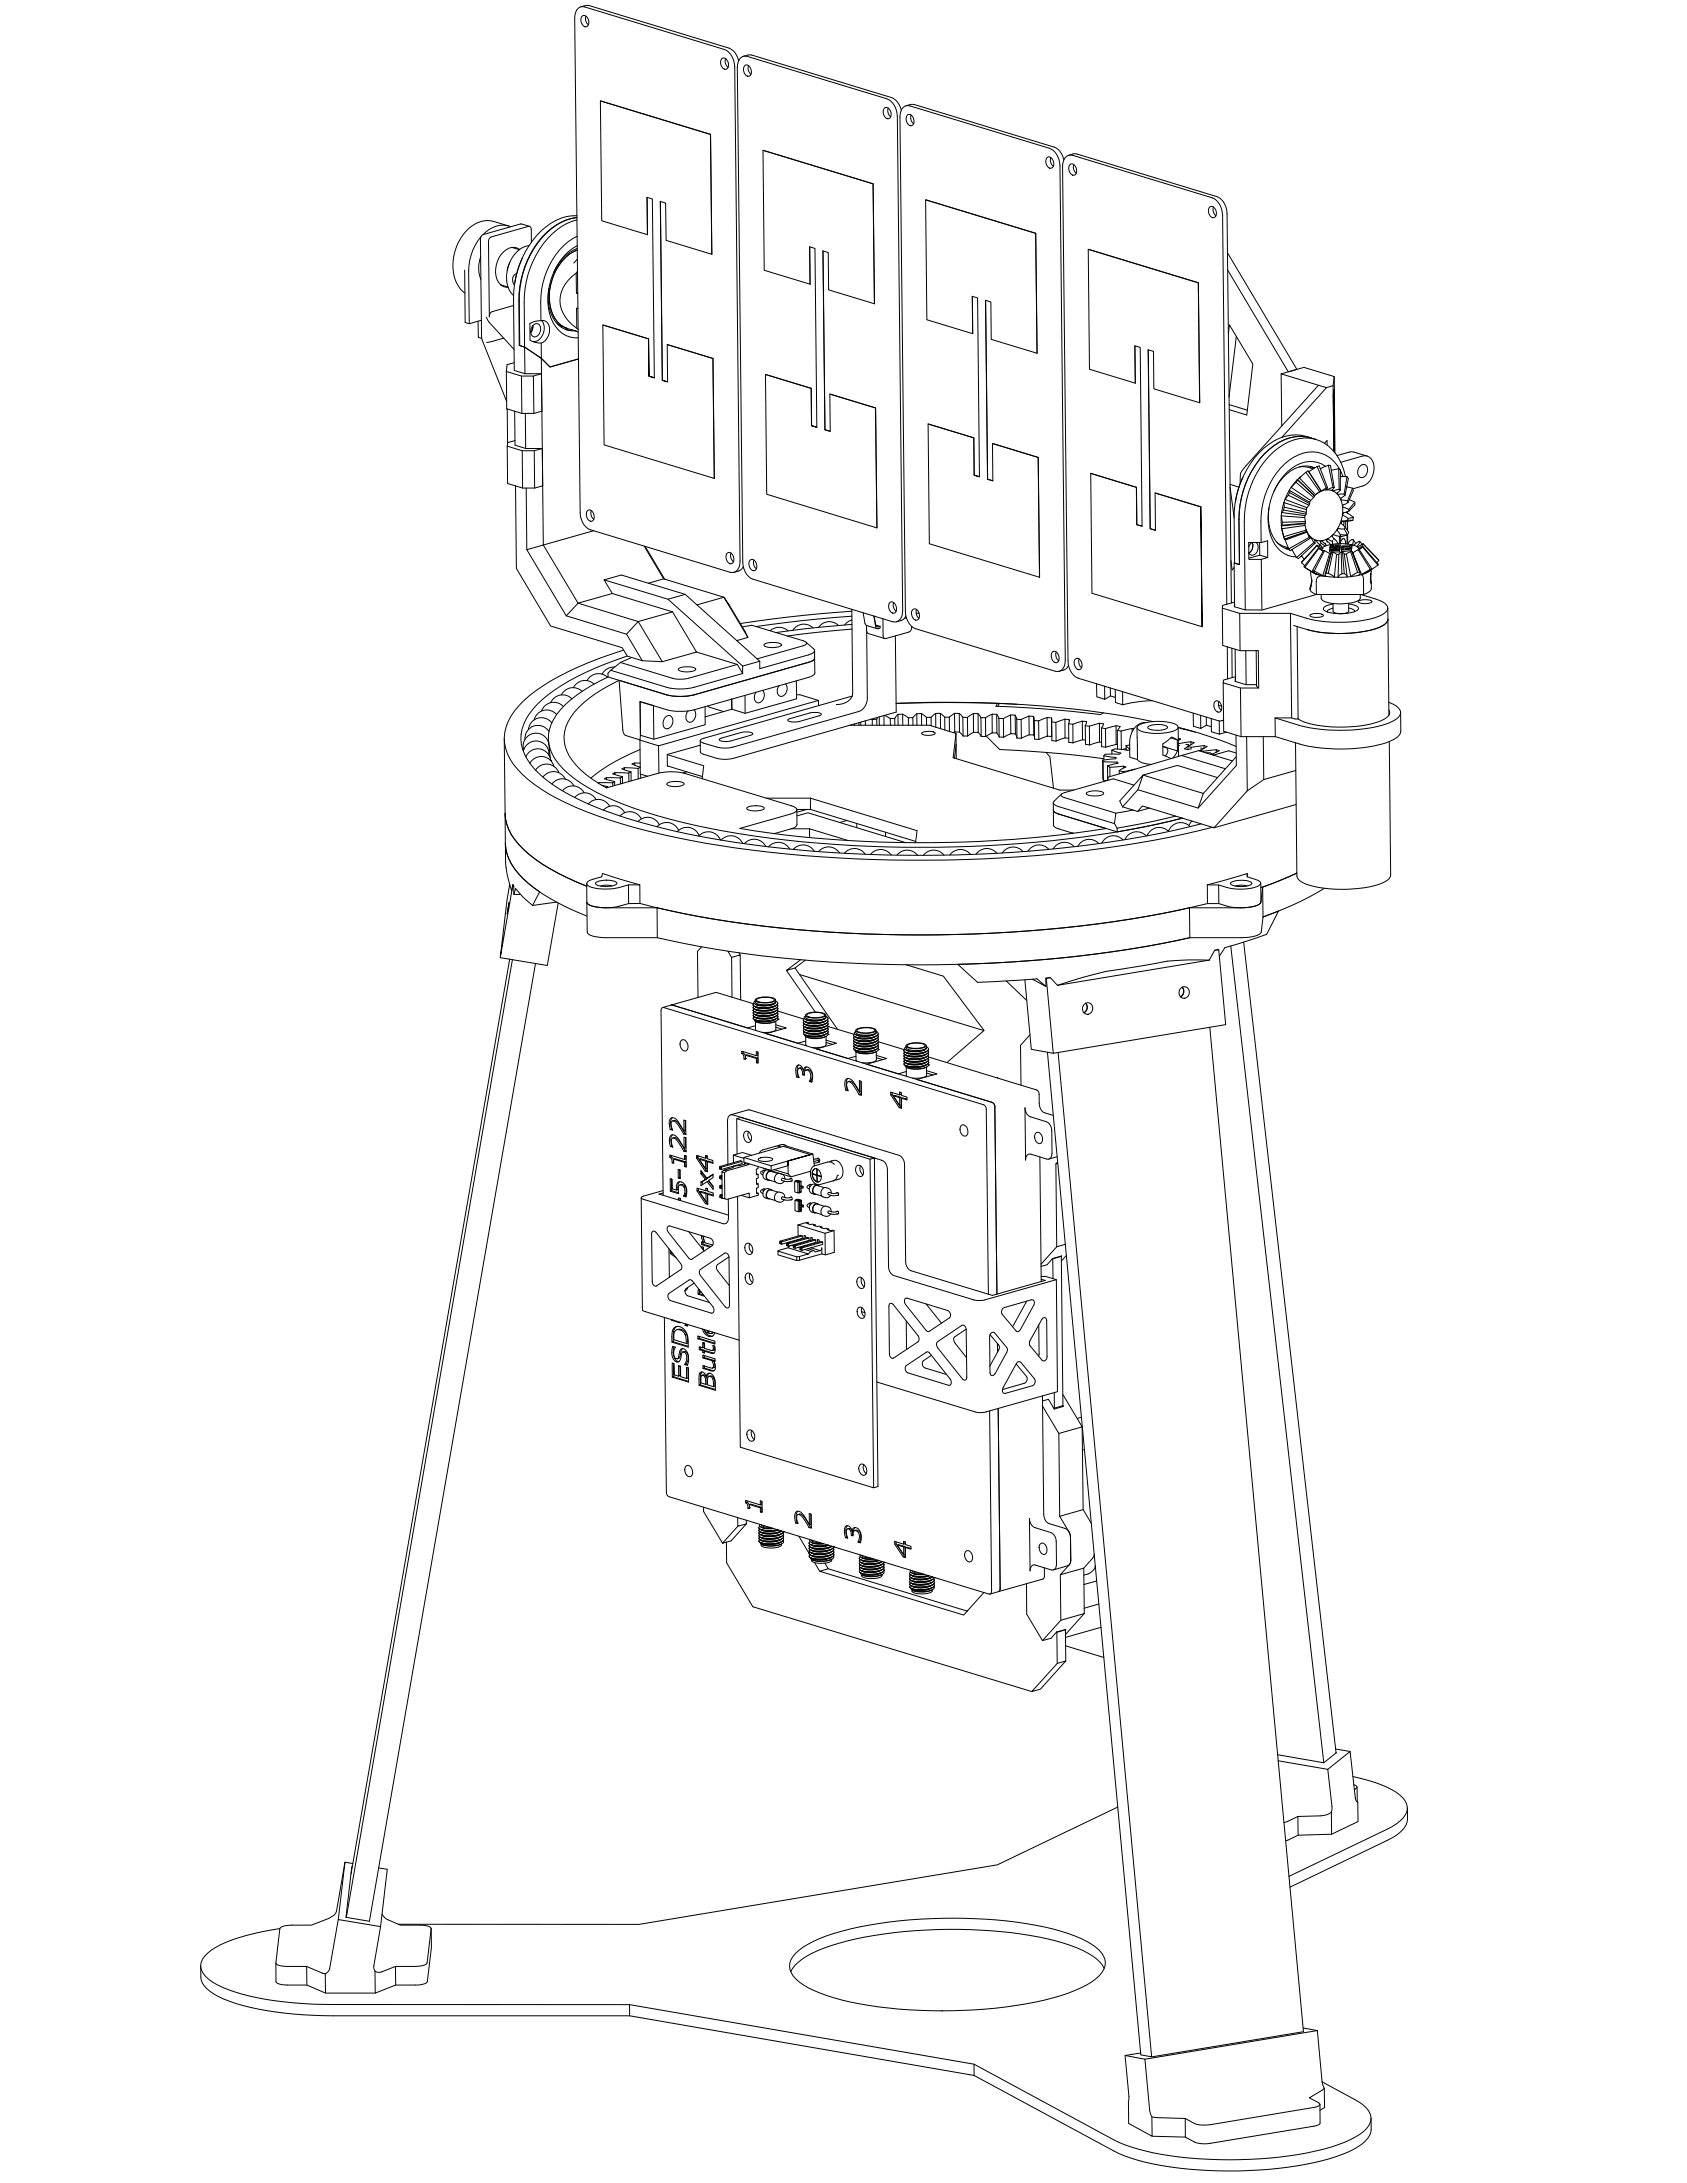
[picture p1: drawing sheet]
<svg xmlns="http://www.w3.org/2000/svg" width="864mm" height="1118mm" viewBox="0 0 864 1118" stroke-linecap="round" stroke-linejoin="round" font-family="sans-serif">
<!-- layer: Visible (ANSI) -->
<g fill="none" stroke="#000" stroke-width=".51">
<path d="M296 4h3l72 21 3 3 2 3v3l3 253a5 5 0 0 1-5 6l-72-22-3-2-2-3v-4l-3-253 1-3zM297 3h5l71 22 3 2 2 4M298 8a2.8 2.8 0 0 1 3 2 2.8 2.8 0 0 1-2 4l-1-1-1-2zM300 8v2l1 3M370 30a3 3 0 0 1 3 2 3 3 0 0 1-1 3 3 3 0 0 1-2-5zM371 30v2l2 2M379 29h4l71 22 3 2 2 3v3l3 254a5 5 0 0 1-5 5l-71-21-4-3-1-3-1-3-3-253 1-3zM381 29l4-1 71 22 3 2 2 4M381 34a3 3 0 0 1 3 2 3 3 0 0 1-1 3 3 3 0 0 1-2-5zM383 34v1l1 3M307 52l57 17v61M453 55a3 3 0 0 1 3 2 3 3 0 0 1-1 4 3 3 0 0 1-2-6z"/>
<path d="M455 55l-1 2 2 3M463 55l3-1 71 22 3 1 2 4 1 4 2 253a5 5 0 0 1-5 6l-71-22-3-2-2-4-1-3-2-253v-3zM464 54h4l72 21 3 3 2 4M465 59a3 3 0 0 1 3 2 3 3 0 0 1-1 3 3 3 0 0 1-2-5zM466 59v2l2 2M391 77l56 17 1 62M547 80l4-1 72 22 3 2 2 3v3l2 200M536 81a3 3 0 0 1 3 1 3 3 0 0 1 0 4 3 3 0 0 1-3-2 3 3 0 0 1 0-3zM538 81v2l1 2M548 84a3 3 0 0 1 3 2 3 3 0 0 1-1 4 3 3 0 0 1-2-6zM550 84l-1 2 2 3M260 116l-7-3a16 16 0 0 0-19 12 21 21 0 0 0 4 25"/>
<path d="M261 116a13 13 0 0 0-14 4M271 116l-5-1-19 5-1 1v1l1 51 12 33M295 110a29 29 0 0 0-24 16 50 50 0 0 0-8 27v37l6 1h8M295 113a39 39 0 0 0-26 31l-1 7 1 27 8 5v-7M331 101l3 1 1 91M331 101v19M338 103l3 1v19l23 7M338 103l1 92 3 1-3-1zM474 102l56 17 1 62-24-7v-19l-2-1M619 106a2.8 2.8 0 0 1 4 2 2.8 2.8 0 0 1-2 3l-2-1v-2zM621 106v2l1 2M238 138v27l2 1 6-2"/>
<path d="M246 131l-1 6 1 6M246 121l-4 7-2 8v30M261 134l-1 5M262 127l4 1M266 128a7 7 0 0 0-11 4 11 11 0 0 0 2 15h3M267 132l-2 6-1 7M271 126a17 17 0 0 0-11 21l3 4M272 124v-7l-1-1-19 5-2 2 1 39v-2h1l11-4M295 140a16 16 0 0 0 0 28M295 121a38 38 0 0 0-18 34v9M295 126a32 32 0 0 0-12 39 14 14 0 0 0 13 8M295 127l-5 4-4 4-3 4"/>
<path d="M296 128a26 26 0 0 0-12 35 12 12 0 0 0 7 5M296 133l-2 2M296 139l-1 1v10h1M331 120l-23-7-1-61 57 17v61M415 126v19l-1-19 3 1 1 92M421 128l1 92M557 128l56 17 1 61M628 129l36 60-4 1-32-52M256 146l4 1M256 146h.1M264 140a4 4 0 0 0-1 6M281 148a19 19 0 0 0 8 20l5 1"/>
<path d="M295 150h1M296 158h-1v10l1 1M415 145l-24-7v-61l56 17 1 62M448 156l-24-8v-19l-3-1 1 92 3 1M498 152l2 1 1 91M498 152v19M505 154l1 91 2 1M505 154l1 91 2 1v-19l23 7 1 62M245 164v9h2M249 162l1 3 13 14M258 173l-9 2M271 166a8 8 0 0 1 10 0 7 7 0 0 1-4 10l-6-2z"/>
<path d="M273 167l-1 3M273 167a2.3 2.3 0 0 1 3-1 2.3 2.3 0 0 1 1 3l-1 1a2.5 2.5 0 0 1-3 2 2.5 2.5 0 0 1-1-3zM277 164a7 7 0 0 1-4 11M285 166l3 1M289 168h2M290 169h3M290 168v1M291 168l4 2M294 169l2 1M309 166l23 7v20v-20l-23-7v62l57 17M342 176l23 8 1 61-1-61-23-8v20M498 171l-24-7v-62l56 17 1 62"/>
<path d="M581 177v19M588 179l1 92M629 171v-5l12 20-3 26-9-2M633 172l-4 31M259 190l8 3v19M263 186l-3 1-1 22 8 3h6l4-1v-20l-4 2M267 193h6v19M269 191v-13l-3-1v-23a46 46 0 0 1 21-40l8-3a35 35 0 0 0-26 25l-2 7-1 7v27l3 1 8 5 5 5 14-4-14 4-5-5 1 96-8 2-1-31M332 193h3zM392 192l23 7v19l3 1-3-1v-19l-23-7v61l57 17M581 196l-23-7-1-61 56 17 1 61M581 196v-19l3 1 1 91h-3v-20l-24-7"/>
<path d="M656 191v27M675 197l-19-6 12-3 15 5-1 4-3 1M682 197l1 34M683 200v31zM683 200v28M683 193v39M260 209v18M263 211l1 17 5 2h9l-5 1h-6l-7-3v-1l4-1M269 212v18M425 202l23 7 1 61-1-61-23-7v19l-3-1M475 217l24 7v19M614 206l-23-7-1-19-2-1 1 92h3"/>
<path d="M629 207l9 3M260 228v20l8 2h6l4-1v-19M267 231l1 19M273 231l1 19M498 224l1 19 2 1-2-1M499 224l-24-7 1 61 56 18M508 227l23 7 1 62M656 224l23-26-4-1-37 41a8 8 0 0 0-3 10M665 239h3l4 1M671 240v-1l2 1M671 224a25 25 0 0 0-26 11 50 50 0 0 0-11 31M673 240a15 15 0 0 0-18 7l-3 5"/>
<path d="M674 225a24 24 0 0 0-29 7 49 49 0 0 0-13 33v23l2 1v-23M674 239l-4 2M674 239h1l5 11M674 239l5 11M678 227l1-1v2M679 239a16 16 0 0 0-22 4 32 32 0 0 0-5 36 13 13 0 0 0 12 6M680 238l-4 2M680 238l2 11M680 238h1l2 12M684 233a15 15 0 0 1 16 0M685 240l-4 1M685 240l1 1v10"/>
<path d="M685 240l1 11M686 237l11-4a5 5 0 0 1 6 7v4l-2 2a12 12 0 0 1-8 4M696 239a2.3 2.3 0 0 1 3-1 2.3 2.3 0 0 1 1 3 2.6 2.6 0 0 1-2 3 2.6 2.6 0 0 1-3-1v-3zM264 249v42l18 29 37 12 2 4 8 2M591 252l24 7v62v-61M615 259l-24-7 1 20-3-1M630 249l2 16M630 248l4 1M636 244l-2 7-2 6M650 260a19 19 0 0 0 8 21h2M657 260v-3l-1 5 1-1M657 260l12 2"/>
<path d="M657 260v1M658 256l11 4v1l-12-4zM660 254l10 5M660 251l1-2 10 7M660 251l10 6 1-1M660 251l-2 5 2-2M660 251v1M660 252l10 6M660 252v2M663 247l9 8M664 246l1-1 8 8v1M664 246l-3 3 2-2"/>
<path d="M664 246h.1M664 246l9 8M664 246l-1 1M669 242l-4 3 1-1M669 242l7 10M669 242l1-1 6 10M670 242l6 9v1M670 259l-1 1M670 257v1M670 258v1M672 255l-1 1M673 254l-1 1"/>
<path d="M676 252l-3 1M676 252l-2 1M676 251v1M679 250l-3 1h3M679 250v1M680 250l-1 1M680 250h-1M682 251h.1M682 249l-3 2h3M682 249l1 1M683 250l-1 1M685 252v1h-1"/>
<path d="M686 251h-4l2 2M686 251h.1M686 240a17 17 0 0 0-26-4 40 40 0 0 0-15 31l1 11h-7v8h7v26M686 251l-2 2M686 241l2 3M686 244h4M686 255v1v-1M688 259l-1 1v-1M688 253h-3l1 2M688 253l1 1M689 254l-3 1M689 244a22 22 0 0 0-21-20 33 33 0 0 0-26 21l-4 11-1 7v49"/>
<path d="M689 249l3 1M689 249h.1M690 244l-2 9M690 244v1l-1 9M690 256h-4l1 3M690 256v1M690 257l-3 2M691 256l3 1M692 250l-2 6M692 250l1 1-3 6M694 257l-4 4M694 257v2l-4 3"/>
<path d="M301 261a3 3 0 0 1 3 2 3 3 0 0 1-1 4 4 4 0 0 1-2-6zM303 261v3l1 2M304 272l-26 7 18 30-6 6M330 280l10 16 31 10-14 4M330 280l10 16M585 269h-3v-20l-24-7 1 62 56 17M634 266v23l-2-1v23M641 278l-2 2M641 278v3l-2 2M643 278a4 4 0 0 1 1 4 4 4 0 0 1-4 2l-1-1M645 278v6M646 278l3-1v8"/>
<path d="M653 277l3 2 3 1M656 262l12 2v1l-12-1zM656 267v-3v5M656 269h.1M656 267v2M657 261l12 2M657 275l-1-4 1 5M658 276l2 5M668 265v2M668 268v1l-12 2v-2M668 268l-12 1M668 269l1 2"/>
<path d="M668 268h.1M668 267h-12M668 267v1M669 263l-1 1M669 271v1M669 271l-12 4M669 261v1M669 272l-11 4M669 272h.1M669 262v1M669 272l-11 4-1-1M670 275l-10 6"/>
<path d="M670 275l1 1M670 274l1 1M670 274l-1-2 1 3M670 274l1 2M671 276l-11 6v-1M673 278l-9 7M673 278h.1M673 276l1 1h-1M673 276l-2-1 2 3M673 276v2M673 278l-8 8-1-1M674 279l3 2"/>
<path d="M674 279l-8 9M674 279h.1M676 279l1 1M676 279h.1M676 279l-1 1M676 277h1h-1M676 277h-2l2 2M676 277v1M676 278l2 2M678 280h-1M678 278l1 1M679 276h1l-1 1"/>
<path d="M679 276l-2 1 2 2M679 276l1 2M679 279l-1 1M679 277l2 2M681 280h.1M681 279h2l-2 1zM681 279h5v2h-1M681 279h-2M682 274v1M682 274l-2 2 2 1M682 274l1 2M682 277v2"/>
<path d="M682 279h-1M683 276l2 2M684 279h1v1h-1M684 271h1v1M684 271l-2 3 4 1M684 271l2 3M685 278l-3 1M686 275v3M686 278h3M686 278l1-2h1l1 2M686 278h-1M686 279a2.1 2.1 0 0 1-3 1"/>
<path d="M686 268l1-1v1M686 268l-1 3h3M686 268l3 2M686 274v3M686 274v1M687 280l5-1v2v-1h-1v1M688 263l-1 1v-1M688 267v2M688 271l2 3M689 267v3M689 270l1 2v2M689 270l-1 1"/>
<path d="M689 277v1M689 278l1 1M689 262l4 3M689 262v1M690 274v5M690 274l-4 1M690 267v5v-5M690 262v1M690 274h-4M690 279h2M690 274v4M690 266h3"/>
<path d="M690 265l-3-1v3l3-1M690 265v1M690 261l-3-1v3M690 262l-3 1M690 261v1M692 279v1M692 279h1M693 266l-6 1M693 276l-2 1-1 2M693 276l-1 3M693 276l1 2M693 265h-3"/>
<path d="M693 265v1M693 279l2 1M695 280h.1M696 277l-3 2M696 277l-1 3M696 277l1 2M698 280l-3 1M698 280h.1M698 280l8 9h-1M698 278l-3 2M698 278l8 9M698 278v1"/>
<path d="M698 279l8 8-1 1M698 279l-2 2M270 281l20 34 31 10 8 13M309 297l33 10 38 34M340 296l-8 3M372 283a3 3 0 0 1 4 2 3 3 0 0 1-1 3 3 3 0 0 1-3-1 3 3 0 0 1 0-4zM374 283v2l1 3M380 290a5 5 0 0 1-4 3M384 287a3 3 0 0 1 3 1 3 3 0 0 1 0 4 3 3 0 0 1-3-2 3 3 0 0 1 0-3zM386 287v3l1 1M630 287l1 5 1-1M639 286l6-2 4 1-3 1"/>
<path d="M658 281h2M659 280v1M661 282h.1M661 281l3 4M666 288l2 2M666 285l2 1M666 285h.1M668 290l5 3M668 291l6 3M671 292a14 14 0 0 1 0 10l1-5M672 293l6 2M672 292l2 2"/>
<path d="M672 292h1M673 292l4 3M674 294l3 1M674 294h.1M675 281l2 1M675 281l-7 9M675 281h.1M677 281v1M677 281h.1M677 280v1M678 282l3 1M678 282l-5 10"/>
<path d="M678 282l-6 10M678 295h-2l-2 1v8h24M678 295h1M679 295h.1M679 295h4M679 293l-1 1 1 1M679 293h1M680 293l3 2M681 283v1M681 283l-4 12M681 281l5-1v1M681 280h2"/>
<path d="M682 283l-3 10M682 283l-4 11M682 283h.1M682 281h2h-3h3h-3v2h5v-1h-5M682 283l2 1M682 283l-2 10M683 295l2 1M684 284h1M684 284l-1 11M685 284v12M686 282h.1M686 281h-3l3 1v1"/>
<path d="M687 283l-2 1M687 283v11M687 283h.1M687 281h5v1M687 294l-2 2M687 283l1 1 2 11M687 283l1 11M688 294h1l1 1M688 294h-1M689 281h.1M689 281h2h-2M689 284l2 11 4-2"/>
<path d="M689 281h2M689 284h-1M690 295l-5 1M691 280h-4M691 282l-2 2M691 282l4 11M692 281v1h-5v-1h1h-1M692 281l-5 1M692 282l4 11M692 282h.1M692 282h-1M693 283h-1"/>
<path d="M693 283l4 11M695 280l1 1M695 293h1v2M695 281l-2 2M695 281h1l6 10M695 281l6 10M695 281h.1M696 281h-1M696 281h.1M696 295h-6M697 294l-1 1M697 294l1 3v7"/>
<path d="M697 294h.1M698 280l-2 1M698 280l7 9M700 293l-3 1M701 292v1M701 293h-1M701 292l-4 2M701 291l-4 3M702 292v7v-5M702 298v4l-4 2M702 291l-2 2M702 291h-1"/>
<path d="M705 289l-4 4M313 304l-17 5 31 9-6 7M313 304l31 9-17 5 12 21-10-1M313 304l-4-7 9-3 33 10M342 307l9-3 38 35M344 313l13 21-18 5M371 306l12 20zM436 313l-33 3-24 3M436 315l-25 3-24 3M436 312v43a7 7 0 0 1-8 6M436 320l-39 4M436 317l-4 3"/>
<path d="M442 314l1 5 1 1M447 315l1 6 1 1h2v-1h-2l-1-1-1-5M448 320l3 1M452 317v8l1 2 12-3 1-1 1-2M456 308a3 3 0 0 1 3 2 3 3 0 0 1-1 4 4 4 0 0 1-2-6zM457 308v2l2 3M464 315a5 5 0 0 1-5 3M464 316h-1M467 312a3 3 0 0 1 4 2 3 3 0 0 1-1 3 3 3 0 0 1-3-1 3 3 0 0 1 0-4zM469 314h1M469 312v3l1 2M626 311l9 3v19"/>
<path d="M628 309l-2-199-1-3-2-4-2-2-72-21a5 5 0 0 0-5 5l3 253v4l3 4 2 1 72 22h2M632 308l-6 2v20l9 3h9v19l-1-1v-18M635 314h26M671 301v2l3 1-28 8h-9l-5-1v-2M671 315a7 7 0 0 1 6 0 6 6 0 0 1-6 0zM676 304v2a11 11 0 0 0 10 3l9-1 1-1v-3M679 313h.1M682 311l-2 1v1M690 309v4a7 7 0 0 1-8 0v-4M690 309l4 1 1 2a18 18 0 0 1-18 0l1-2 4-1M690 311l2 1 1 1M695 308a7 7 0 0 1 7 0 6 6 0 0 1-7 0z"/>
<path d="M697 304l11 4a3 3 0 0 1 2 3 3 3 0 0 1-3 4 64 64 0 0 1-38 2l-8-3v54M710 311l1 55M711 317l-1 1a19 19 0 0 1-13 6 71 71 0 0 1-35-4M319 333a140 140 0 0 0-51 26 25 25 0 0 0-9 24 40 40 0 0 0 18 21 212 212 0 0 0 69 25 679 679 0 0 0 268-4l7-1M321 336a121 121 0 0 0-46 25 22 22 0 0 0-5 28 58 58 0 0 0 24 19 300 300 0 0 0 90 24 662 662 0 0 0 224-8l7-2M323 337l-5 2M357 334l20 6M380 321l5-1 26 8 2 1-2 2-23 6M383 326l-6 2M391 330a9 9 0 0 1 9 0 8 8 0 0 1-9 0zM394 323a7 7 0 0 1 9 0M413 329l4 4-1 1-27 8v-3l-9 2v4"/>
<path d="M416 321a7 7 0 0 0-10 2M417 337l-1 1-2 1-59 17a31 31 0 0 1-14 0M417 337v8l-2 1-60 17a31 31 0 0 1-14 0l-13-4v17M417 333v4M429 320a7 7 0 0 0-10 1M436 322l-33 4M444 320v4l9 3M444 320l5 2M444 323v36l-1 2-2 3-67 19h-6l-8-3-2-1 1-1 77-22M458 326l1 39-85 23h-6l-9-2v-1l-1-6M539 334a3 3 0 0 1 3 2 3 3 0 0 1-1 3 4 4 0 0 1-2-5zM541 334v3l1 1"/>
<path d="M551 337a2.9 2.9 0 0 1 3 2 2.9 2.9 0 0 1-2 4l-1-1-1-2zM552 337l1 3 1 2M628 331v17M631 332v15M632 332v17M638 333v18M664 321l1 47M293 358a7 7 0 0 0-11 2M298 354a7 7 0 0 0-11 2M304 350a7 7 0 0 0-10 2M311 347a7 7 0 0 0-10 1M311 347a63 63 0 0 0-28 21 20 20 0 0 0 5 26 106 106 0 0 0 43 22 487 487 0 0 0 140 18 556 556 0 0 0 134-15l-33 7"/>
<path d="M313 343l5-4 26 8 5 1 4-1 24-7 3 5-25 7a29 29 0 0 1-14 0zM313 343l-2 2v2l30 9M315 342a7 7 0 0 0-7 3M317 348a57 57 0 0 0-26 22 19 19 0 0 0 4 22l5 5 10 6 27-7a28 28 0 0 1 14 0l54 17 3 1v1l-2 1-27 8a606 606 0 0 0 187 0M341 356l-24-8 2 28 1 1 17 5M347 342a9 9 0 0 1 9 1 8 8 0 0 1-9 0zM375 358v5M381 356v9M390 353a4 4 0 0 1 1 4 4 4 0 0 1-3 3 4 4 0 0 1-1-6M402 350a4 4 0 0 1 1 4 4 4 0 0 1-4 2 4 4 0 0 1 0-5M408 349v9l-27 7-6-2-14 4M408 356h1l10 3"/>
<path d="M547 341a5 5 0 0 1-5 3M561 350v7l5 1-1-7M568 352v4l3 1M568 356l-2 2M571 353v7l4 1M575 354v7M590 359h-8l-7 2M622 359a3 3 0 0 1 3 2 3 3 0 0 1-1 4 4 4 0 0 1-2-6zM624 359v3l1 2M626 350v24l9 3h18M632 347v2l6 2h5M632 346l-6 2v2l9 2h9"/>
<path d="M635 352v25M711 360l3 1a4 4 0 0 1 3 4 4 4 0 0 1-3 4 79 79 0 0 1-49 2l-12-3v9M258 378l1 38M281 380l1 8M281 375a7 7 0 0 0-8-3 7 7 0 0 0-4 7M282 370a7 7 0 0 0-7-2 7 7 0 0 0-4 5M285 366a7 7 0 0 0-7-2 7 7 0 0 0-5 5M288 362a7 7 0 0 0-11 2M328 376v20l3 1M328 376v-17l7 2v17M341 367a2.3 2.3 0 0 1 3 0 2.3 2.3 0 0 1 0 3v1a2.6 2.6 0 0 1-3 2 2.6 2.6 0 0 1-1-4zM355 363a4 4 0 0 1 1 4 4 4 0 0 1-4 3 4 4 0 0 1 0-6"/>
<path d="M361 362v9l-26 7-7-2M362 361l8 3M368 378l12-3a5 5 0 0 1 5 1l-11 3a5 5 0 0 1-6-1zM403 368l12-3a5 5 0 0 1 5 1l-11 3a5 5 0 0 1-6-1zM419 361v-2l-82 23M435 371h41l13 4v6M437 371h.1M440 370v1M441 370v1M443 369v2M446 368l1 3M449 368h-2"/>
<path d="M449 367v4M450 367v4M453 366v5M453 366l3 2M456 368v3M458 368v3M458 368h-2M459 360a552 552 0 0 1 131 9M460 366l-2 2M460 371v-5h2v5M462 366l3 1M465 367v4"/>
<path d="M467 367v4M467 367h-2M469 365l-2 2M469 371v-6h3v6M472 365l2 2M472 375a7 7 0 0 1 7 0 6 6 0 0 1-7 0zM474 367v4M477 367v5M477 367h-3M479 365l-2 2M479 372v-7h2v8M481 365l3 2"/>
<path d="M484 367v7M484 367h2M486 367v7M489 365l-3 2M489 375h2v-10h-2v10h-1M489 375l-1 13 55 16h7M491 365l2 2M491 375l2 2M493 367v10M493 367h2M493 377h2M495 367v10"/>
<path d="M498 365h3v10h-3zM498 365l-3 2M498 375l-3 2M501 365l1 2M501 375l1 2M502 367v10M502 367h3M502 377h3M505 367v10M505 377l7 7 31 2 22 2M508 366h2v9h-2zM508 366l-3 1"/>
<path d="M508 375l-3 2M510 366l1 2M510 375l1 2M511 360l10 1M511 360l-1 2 23 1 30 3 2-1M511 360h-26h-26M511 368v9M511 368h3M511 377h3M512 360l-1 2M514 368v9M517 366h3v10h-3z"/>
<path d="M517 366l-3 2M517 376l-3 1M520 366l1 2M520 376l1 2M521 368v10M521 368h2M521 378h2M523 368v10M527 367h2v9h-2zM527 367l-4 1M527 376l-4 2M529 367v2"/>
<path d="M529 376l1 2M529 369l1 9 2 1M529 369h3M532 369v10M536 367l2 1v9h-2zM536 367l-4 2M536 377l-4 2M538 368v2M538 370v9h3M538 370h3M538 377h.1M541 370v9"/>
<path d="M545 368l-4 2M545 378l-4 1M545 378h2M547 371v9h2M547 371h2M547 369v-1h-2v10M547 368v3M549 371v9M554 369l-5 2M554 379l-5 1M554 379h2M556 372v-3h-2v10"/>
<path d="M556 372v9h2M556 372h2M558 372v9M563 370l-5 2M563 380l-5 1M563 380h1M564 373l1-2-2-1v10M564 373v9l2 1M564 373h2M566 373v10M571 372l-5 1M572 374l1-2h-2v9"/>
<path d="M572 374v9M572 374h2M574 374v10M580 373l-6 1M580 373v2M582 373v16M583 371a25 25 0 0 1 20 0v1a4 4 0 0 1-5 3 23 23 0 0 1-16-2zM586 370a9 9 0 0 0-8 10v8l4 1M588 372a10 10 0 0 1 10 0 10 10 0 0 1-10 1zM599 378l4 1v5M603 379l-3-2-5 4v6l5 1M603 378h1l-1 1"/>
<path d="M605 373h-1l8 2M606 373h.1M610 380l-7 1M611 365v7l4 1M615 366v7l3-2M618 367v4l2 1M620 368v7l4 1M624 361l1 1M624 369v7l4-1M626 369h-1M633 376v16l-20 22-31-10-7 9M638 377v28l9-6v-22"/>
<path d="M711 364a4 4 0 0 1-3 5 64 64 0 0 1-42 0l-5-1h-8M711 380l1 68a8 8 0 0 1-7 5 65 65 0 0 1-38-1l-2-2-1-1-1-69M717 365v9a8 8 0 0 1-7 6 86 86 0 0 1-45 1l-12-4M268 383v1M268 385a7 7 0 0 1 8-6 7 7 0 0 1 5 8M269 387a7 7 0 0 1 7-4 7 7 0 0 1 6 6M271 391a7 7 0 0 1 7-4 7 7 0 0 1 6 5M274 394a7 7 0 0 1 7-3 7 7 0 0 1 5 5M278 398a7 7 0 0 1 11 1M281 380a7 7 0 0 0-8-5 7 7 0 0 0-5 8M281 385v1M310 399v-1l-1 1 6 1"/>
<path d="M310 398h8M315 397v-1h-1l5 2M315 396h7M318 398v3M319 398v3M319 398h-1M320 394v-1l-2 1 5 1M320 393h7M322 396v4M323 395v5M323 395l-1 1M325 391h3"/>
<path d="M325 392v-1h-1l4 2h-1M327 393v6M328 384l-17 8-9 6M328 396v2M337 382v14M342 386l18 6-1 7M342 392l18 6M352 395l-2 1M358 382l-16 4v6M489 381v7M489 381l1 7M535 385l2 2 2 17"/>
<path d="M564 389l1 10M564 389l1 1M565 390h7M565 390v9l2 1M565 387l6 1-7 1M565 387v2M567 392l1 1M567 392v8M568 393v5M569 384l5 2h-1h-7l-1 1M569 384v2M571 381l-5 2"/>
<path d="M571 381h1M572 390v1l-5 1M572 390v1M573 395h2M573 395v1M575 395v1M575 392l-7 1M575 392l1 1-3 2M575 392v1M576 382l2 1M576 383l-2 1M576 382l1 2"/>
<path d="M578 381l-2 1M578 384l-7-1-2 1M581 394l-6 1M582 389l3 1 4 1M595 382l1 1M596 383a2.5 2.5 0 0 1 2 2 2.5 2.5 0 0 1-1 2M596 383l7 1M603 384l-3 4M604 382h-1M605 387l22 7M607 381h2M608 382v2"/>
<path d="M608 382l2 1M609 381l-3 2h3M609 381v1M610 381v-1h1l-3 2M610 383v1M614 384v1M614 384l2 1M614 384h.1M615 383h1M616 385h.1M616 383v-1h2l-4 2M616 382l-6 1"/>
<path d="M617 385h3v1M620 386h.1M620 386l1 1M623 385v-1h1l-4 2M623 384l-7 1M623 398l-20-6-18 5 31 9-3 8M631 390l-17-6-47 14v1M633 382l-14-5-16-5v15M633 387l-17 19M633 386l-4-2-8 3M663 394l-16 5M259 416a28 28 0 0 0 12 21l10 8 19 9"/>
<path d="M259 416v16M283 401a7 7 0 0 1 11 1M288 405a7 7 0 0 1 11 1M294 408a7 7 0 0 1 11 1M301 412a7 7 0 0 1 11 1M306 401h1M307 401h7M308 402l3 1M309 415a7 7 0 0 1 11 1M311 403h-1M314 401v1M315 400v2"/>
<path d="M315 400l-1 1M317 418a7 7 0 0 1 11 1M341 401a9 9 0 0 1 9 0 8 8 0 0 1-9 1zM382 414a9 9 0 0 1 9 0 8 8 0 0 1-9 0zM392 409h23M408 415v7l-1 1-11 4M408 418l6-2 50 15M413 414l-5 2M415 409v5h-7M415 409l54 16v6M415 414l54 17M539 411v4"/>
<path d="M539 415l1 1 2 1 30 9M539 415v8l2 1 8 3M556 406a9 9 0 0 1 9 0 8 8 0 0 1-9 0zM575 413l5 2M580 415l-9 1M581 402l-11-3-25 7-2 1v1h2l26 8-1 6-29-9-2-1v-1l4-4M582 404l3-7-12 13 2 3M588 414l-6 1M602 418l-30 6M638 405l-17 19-36-11-3 2h-2M664 412l-43 12M259 432a31 31 0 0 0 15 23l12 7 14 7"/>
<path d="M259 432v12l3 12 1-3M259 432a28 28 0 0 0 11 20l6 5-3 7M327 421a7 7 0 0 1 11 1M336 423a7 7 0 0 1 11 2M347 426a7 7 0 0 1 11 2M358 428a7 7 0 0 1 11 2M369 430a7 7 0 0 1 11 2M381 432a7 7 0 0 1 11 1M393 434a7 7 0 0 1 11 1M405 424h9v5M406 435a7 7 0 0 1 11 1M414 424l20 6"/>
<path d="M419 436a7 7 0 0 1 11 1M432 437a7 7 0 0 1 11 0M434 420l-4 1M439 422v2M446 437a7 7 0 0 1 10 1M453 426v2M459 438a7 7 0 0 1 11 0M483 438a7 7 0 0 0-10 0M497 437a7 7 0 0 0-11 1M510 437a7 7 0 0 0-10 0M524 436a7 7 0 0 0-11 1M537 435a7 7 0 0 0-11 1"/>
<path d="M550 433a7 7 0 0 0-11 2M563 432a7 7 0 0 0-11 1M570 422l2 2M572 424v2M575 430a7 7 0 0 0-11 2M587 428a7 7 0 0 0-11 2M598 426a7 7 0 0 0-11 2M609 423a7 7 0 0 0-11 3M610 420l-1 3M261 453l-5 37 7-37M262 454h1v4M263 453v1"/>
<path d="M266 458h-3l1-3 4 4 5 5M300 452v10M305 452a11 11 0 0 1 11 0 10 10 0 0 1-11 0zM313 454l-3-1-3 1M322 453h6v10h-6M322 453v10a28 28 0 0 1-21 0l-1-1M322 453a28 28 0 0 1-21 0v-1a13 13 0 0 1 7-3v-2l20 6M618 453v10h6v-10M630 452a11 11 0 0 1 11 0 10 10 0 0 1-11 0zM638 454l-3-1-3 1M638 447v2a11 11 0 0 1 7 3 17 17 0 0 1-14 3l-7-2h-6M638 447l-20 6"/>
<path d="M638 447v2M645 452v10M646 454l18-7-19 7M646 454l-1 8M646 454l1 15M678 455l-12 6-19 8M261 462l-1 6zM285 462l-12 2M286 462l-6 32-24-4M300 462a11 11 0 0 0 10 3h26M300 462l1 15a10 10 0 0 0 9 3h26M328 463a595 595 0 0 0 162 15 608 608 0 0 0 128-15"/>
<path d="M336 465a668 668 0 0 0 216 9l34-5 23-4M336 465v15M609 465v15M645 462a11 11 0 0 1-10 3l-5-1-6-1M645 462a12 12 0 0 1-10 3h-26M647 469l-1 8a12 12 0 0 1-11 3h-26M647 469l7-3-6 12-21 7-3 5M261 491l-81 468M262 491l-85 491M274 493l-85 491-12-2M336 480a658 658 0 0 0 199 11 586 586 0 0 0 74-11M359 485l-2 2v24"/>
<path d="M373 487l2 3M378 488l1 1M403 497l14 21M409 499l95 29M410 491l-7 6 4-1 22 31M412 492l-5 4M464 494l19 6 21 28-19 16M609 480a627 627 0 0 1-119 14l10 9 31-2 4 4-6-4M619 492l-5-1a126 126 0 0 0-32 4 187 187 0 0 0-41 9M619 492l-78 12M622 487l2-1 3 39-88 14-3-38h2l3 3M622 487l-3 5"/>
<path d="M624 486l-2 1M630 484l48 418M637 482l47 415M344 515l164 49M344 515l-5 1M375 511v-21l4-1v23M386 517l1 1M386 516l1 1M386 514l1 2M386 516h.1M386 517h.1M386 518a12 12 0 0 0 11 1l1-1 13 4"/>
<path d="M386 514l-20-6-22 7M386 517h1M386 515l1 1M386 518h1M387 513h-1a6 6 0 0 0 7 2 2.9 2.9 0 0 0 4-2M387 514l1 1M387 515l1 1M387 517h1M387 511a11 11 0 0 1 10 1 9 9 0 0 1-10 0zM387 516h1M388 511a9 9 0 0 1 8 1 10 10 0 0 1-9 0zM396 514l-4 1h-4"/>
<path d="M397 516a14 14 0 0 1-9 1M397 515a14 14 0 0 1-9 1M397 519a12 12 0 0 1-10 1M397 518a13 13 0 0 1-10 0M397 514a12 12 0 0 1-9 1M397 512l1 2a9 9 0 0 1-9 2 2.8 2.8 0 0 1-3-2M397 519a13 13 0 0 1-11 0M397 518a14 14 0 0 1-10 0M397 516l-4 1h-5M397 512v1a10 10 0 0 1-10 0v-1M398 514v1a5 5 0 0 1-6 2h-3a2.3 2.3 0 0 1-3-2M398 516a2.1 2.1 0 0 1-1 2 2.1 2.1 0 0 1-2 0h-6a2.3 2.3 0 0 1-3-1"/>
<path d="M398 517a5 5 0 0 1-6 3h-2a4 4 0 0 1-4-2M398 518v1a5 5 0 0 1-6 2h-3a2.2 2.2 0 0 1-3-2M398 520a4 4 0 0 1-5 3h-4a2.4 2.4 0 0 1-3-2M398 515a10 10 0 0 1-10 2h-1M398 514a8 8 0 0 1-8 2h-3M398 515h.1M398 519a6 6 0 0 1-7 2h-1a4 4 0 0 1-4-1M398 516a12 12 0 0 1-11 2M398 516h.1M413 519a11 11 0 0 1 10 1 9 9 0 0 1-9 1l-2-1zM413 519a8 8 0 0 1 9 1 8 8 0 0 1-9 0zM423 520v1a10 10 0 0 1-11 0v-1"/>
<path d="M515 502l11 10M525 502l3 35 11 2M535 501v4M538 501h-2M555 518l1-2v-2a3 3 0 0 1-1 5M604 510l2-2-1-3 1 2a3 3 0 0 1-2 3M349 533a2.9 2.9 0 0 1 3 1 2.9 2.9 0 0 1 0 3 2.9 2.9 0 0 1-4-1 2.9 2.9 0 0 1 1-3zM380 539v-1l7 2v-2l1 1v5h-1v-2l-5-2v2h-1M380 539l1 1v2M380 538v1M380 539l2 2v1h-1M386 521l1 1"/>
<path d="M386 521h2M386 522h1M387 523v5M387 521h1M387 525l-4 1M387 522l1 1M387 523a13 13 0 0 0 10 0v4a8 8 0 0 1-7 2M388 539v1h-1M397 522a13 13 0 0 1-9 1M397 521a13 13 0 0 1-9 0M397 522a14 14 0 0 1-9 1M397 520l-4 2-5-1"/>
<path d="M397 525l5 1-10 3M397 526l3 1M398 521a1.7 1.7 0 0 1-2 2l-5 1a4 4 0 0 1-5-2M398 520a8 8 0 0 1-8 3l-3-1M411 524l2 1M411 522h.1M411 524h.1M411 529l2 1M411 528l2 1M411 529h.1M412 523l2 1M412 524l1 1"/>
<path d="M412 527l2 1M412 529h1M412 520v1a1.4 1.4 0 0 0 0 1 1.4 1.4 0 0 0 2 0h5a2.8 2.8 0 0 0 4-2M412 531l1 4M412 522h2zM412 529h2M412 533l-4 1M413 530l1 1M413 529h1M422 522l-4 1-4-1M422 524a12 12 0 0 1-10 1M422 523a14 14 0 0 1-8 1"/>
<path d="M422 530a14 14 0 0 1-8 1M422 528a13 13 0 0 1-8 1M422 526a13 13 0 0 1-10 0M422 527a14 14 0 0 1-8 1M423 521a13 13 0 0 1-9 1M423 520l1 1a10 10 0 0 1-11 2l-2-1h1M423 525a13 13 0 0 1-11 1M423 524l-5 1h-5M423 523l-4 1h-5M423 529a14 14 0 0 1-9 2M423 528a13 13 0 0 1-9 1M423 527l-4 1h-5"/>
<path d="M423 533l5 1-10 3M423 531v4a8 8 0 0 1-8 1M423 531a13 13 0 0 1-10 0M423 534l3 1M424 522a2.1 2.1 0 0 1-1 2 2.1 2.1 0 0 1-2 1h-6a2.3 2.3 0 0 1-4-2h1M424 523v1a3 3 0 0 1-4 2h-5a2.4 2.4 0 0 1-4-1l1-1M424 525a5 5 0 0 1-6 3h-3a2.2 2.2 0 0 1-4-2h1M424 526v1a5 5 0 0 1-6 2h-3a2.2 2.2 0 0 1-4-2h1M424 528a5 5 0 0 1-6 2h-3a2.3 2.3 0 0 1-4-1l1-1M424 529v1M424 521a10 10 0 0 1-10 2l-3-1M424 523a12 12 0 0 1-11 2"/>
<path d="M424 521h.1M424 523h.1M424 528a12 12 0 0 1-11 2M424 526a11 11 0 0 1-10 2l-3-2M424 527a11 11 0 0 1-11 2M424 524a10 10 0 0 1-10 2l-3-1M424 526l13 4M424 525v1M424 528h.1M424 530a12 12 0 0 1-12 0h1M424 530h.1M437 531l2 2"/>
<path d="M437 530h.1M437 531h.1M437 537l2 1M437 533l2 1M437 533h.1M437 537h.1M438 531l1 1M438 536l1 1M438 535l1 1M438 534h1M438 532l1 1M438 528l-1 1a4 4 0 0 0 5 1h3a2.8 2.8 0 0 0 3-2"/>
<path d="M438 530h1M438 538l1 5M438 538h1M438 537h1M438 527a11 11 0 0 1 10 0 10 10 0 0 1-10 1zM438 539a13 13 0 0 0 11-1v5a8 8 0 0 1-8 1M439 538h.1M439 527a8 8 0 0 1 9 1 8 8 0 0 1-9-1zM448 530h-4h-5M448 530h.1M448 532a12 12 0 0 1-10 0M448 531a14 14 0 0 1-9 1"/>
<path d="M448 537a14 14 0 0 1-9 1M448 536a13 13 0 0 1-9 1M448 533a12 12 0 0 1-10 1M448 535a13 13 0 0 1-9 1M448 529a13 13 0 0 1-9 1M448 528l1 1a3 3 0 0 1-4 2h-3a4 4 0 0 1-5-1l1-1M448 533a14 14 0 0 1-9 1M448 532a14 14 0 0 1-9 1M448 531l-3 1h-6M448 527v1a10 10 0 0 1-10 1v-1M449 537a14 14 0 0 1-10 1M449 536a13 13 0 0 1-10 1"/>
<path d="M449 535l-5 1h-5M449 530a2.1 2.1 0 0 1 0 2 2.1 2.1 0 0 1-3 0l-6 1a2.3 2.3 0 0 1-3-2M449 531l1 1a5 5 0 0 1-7 2h-2a4 4 0 0 1-4-1v-1M449 533h1a5 5 0 0 1-7 2h-3a2.2 2.2 0 0 1-3-1v-1M449 535l1 1a5 5 0 0 1-7 2h-3a2.3 2.3 0 0 1-3-2h1M449 537h1M449 534a2.1 2.1 0 0 1 0 2 2.1 2.1 0 0 1-2 0l-7 1a2.4 2.4 0 0 1-3-2M450 529a10 10 0 0 1-11 2l-2-1M450 529h.1M450 535a6 6 0 0 1-7 2h-2a4 4 0 0 1-4-2M450 536a10 10 0 0 1-11 2M450 533a10 10 0 0 1-11 2l-2-1"/>
<path d="M450 532a10 10 0 0 1-11 2M450 531a12 12 0 0 1-11 2M450 533l13 4M450 531h.1M450 533h.1M450 536h.1M450 537a12 12 0 0 1-12 1h1M450 537h.1M463 539h2M464 536h-1a4 4 0 0 0 5 2h3a2.8 2.8 0 0 0 3-2M464 539h1M464 535a11 11 0 0 1 10 0 10 10 0 0 1-10 1z"/>
<path d="M465 535a8 8 0 0 1 9 0 9 9 0 0 1-10 0zM473 537a14 14 0 0 1-9 1M474 539a14 14 0 0 1-9 0M474 540a13 13 0 0 1-9 1M474 537a12 12 0 0 1-10 1M474 540l-4 1h-5M474 538a14 14 0 0 1-9 1M474 535v1a10 10 0 0 1-10 0v-1M474 536l1 1a8 8 0 0 1-8 2 4 4 0 0 1-4-1v-1M475 538a5 5 0 0 1-6 3h-3a2.2 2.2 0 0 1-3-2M475 539a2.1 2.1 0 0 1-3 3h-6a2.3 2.3 0 0 1-3-2M475 538a8 8 0 0 1-8 3 4 4 0 0 1-4-2"/>
<path d="M475 540a12 12 0 0 1-11 2M475 537a7 7 0 0 1-6 2h-2a4 4 0 0 1-4-1M475 540h.1M527 530l-5 5 1 21M536 539l48 513 6 1M542 539l48 514M619 526l48 514M382 540l6 2h-1M388 542v2h-1M388 544h.1M408 551l1 1a3 3 0 0 1 0-5l1 1 1 2 1 1v-3a2.1 2.1 0 0 1 2 0 2.1 2.1 0 0 1 1 3l-1 3M409 551h-1"/>
<path d="M409 551h.1M409 545a6 6 0 0 0 0 6M409 547h1h1M411 548v-2a1.9 1.9 0 0 0-3 0 1.9 1.9 0 0 0-1 2l1 3M411 548h.1M411 548a2 2 0 0 1 2-2 2 2 0 0 1 2 2 8 8 0 0 1 1 6h-2M411 548l1 2h-1M412 550h.1M413 548a3 3 0 0 1 3 1 3 3 0 0 1-1 4M413 546l-2 2M415 553l-1 1M415 553l1 1"/>
<path d="M433 558h1a4 4 0 0 1 0-4 11 11 0 0 1 6 6M433 558a4 4 0 0 1 1-6 9 9 0 0 1 6 6v1M434 558h-1M434 558h.1M434 552a6 6 0 0 0 0 6M434 554a4 4 0 0 1 5 3l2 3M438 541l-4 1M440 559v-6l1 1v7l-1-1M441 554v5h-1M449 540l5 2-10 3M449 542h3M456 559l5 2v-2v2l3 1v1l-3-1 1 5h-2l-4-6z"/>
<path d="M457 559v1l-1 1M461 559v1v1M463 545l1 1M463 543l1 2M463 542l1 1M463 541l1 1M463 542h.1M463 543h.1M463 544v1l1 1M463 540l2 1M463 544l1 1M463 543h1"/>
<path d="M464 546h1M464 546v5M464 542h1M464 540l1 1M464 549l-4 1M474 544a12 12 0 0 1-10 0M474 543a12 12 0 0 1-10 0M474 541a14 14 0 0 1-9 1M474 545a14 14 0 0 1-9 1M474 545a13 13 0 0 1-9 1M474 544a14 14 0 0 1-10 1M474 542l-1 1a14 14 0 0 1-9 0"/>
<path d="M474 546v4a8 8 0 0 1-7 2M474 548l6 2-11 3 39 11M474 549l4 1M474 546a13 13 0 0 1-10 0M475 545h.1M475 541a5 5 0 0 1-6 2h-3a2.3 2.3 0 0 1-3-1v-1M475 542a2.1 2.1 0 0 1-1 2 2.1 2.1 0 0 1-2 0l-6 1a2.3 2.3 0 0 1-3-2M475 543v1a5 5 0 0 1-6 2h-5M475 541l56 17 1 1v1a11 11 0 0 0 1 9l2 1 4 1M475 541a10 10 0 0 1-10 2h-1M475 541h.1M475 545a12 12 0 0 1-12 1v-1"/>
<path d="M475 544a10 10 0 0 1-11 2M475 542a11 11 0 0 1-11 3M510 552h1M343 578a4 4 0 0 1 1-6 9 9 0 0 1 6 6v1M343 578l1 1a4 4 0 0 1 1-5 11 11 0 0 1 5 7M344 578h-1M344 578h.1M344 572a6 6 0 0 0 0 6M344 574a4 4 0 0 1 5 3l2 3M351 574v5h-1v-6l1 1v7h-1M374 571l10-3 77 24 2 2v2l1 50 1 3 1 2 42 12 27-7-2-1M377 573l68 20"/>
<path d="M381 580a2.7 2.7 0 0 1 3 0 2.7 2.7 0 0 1 1 4 1.6 1.6 0 0 1-2 1 1.6 1.6 0 0 1-1-1l-1-3zM383 579v3l1 2M441 560h-1M441 560h.1M457 560l4 7h-1M457 561l4 1v4l-4-5 4 1M461 562v4M461 567h1M461 562l3 1M492 576a2.8 2.8 0 0 1 3 1 2.8 2.8 0 0 1 0 3 2 2 0 0 1-2 2 2 2 0 0 1-1-3zM508 564l1 1v2l1 96M525 567v3l2 1 9 3 2 3 1 13a2.5 2.5 0 0 1-3 3l-8-2a2.3 2.3 0 0 0-3 3z"/>
<path d="M343 593h1v2M343 587a4 4 0 0 1 1-6 9 9 0 0 1 6 7M343 587h1a2.9 2.9 0 0 1 1-4l1 1 4 5M344 592l-1 1v-2l7 3M344 592l1 1v2M344 587h-1M344 587h.1M344 581a6 6 0 0 0 0 6M344 583a4 4 0 0 1 5 3l2 3M345 595h-1M345 595h.1M345 593l5 2h1l-5-2h-1v3l-1-1"/>
<path d="M348 599v4h-1v-4h1v4h-1M351 580l-1 1M351 580h.1M351 589h-1M351 589h.1M351 582v6h-1v-6h1v8l-1-1M351 592v1l-1 1v-2h1v5h-1M351 595v2h-1v-2M351 597h.1M357 592v1v-1l4 1M357 593l5 6-1 1-4-7M358 593l4 1v4h-1l-3-5 4 1"/>
<path d="M361 594v4M362 599h.1M362 592v1h-1v-1h1v1l3 1v2l-3-1M365 595h-3v5h-1M368 597l1 1M368 598l1 1v-1M368 598h1M370 600h1v14l-1-1zM372 599h-1l-1 1M373 596l-1-22a2.5 2.5 0 0 1 3-3l77 23 2 2v3l1 49v3l3 2 43 13 3-1 37-10M373 598h.1M375 591v4"/>
<path d="M375 597h.1M377 591v-18l2-1 69 21M379 597h.1M380 595l-11 3v1l11-3v-1l-1-1-11 3 1 1M381 593l14 4M383 596l-11 3-1 1M383 596h-2l-5 1-5 2M385 591l-5-1-5 1 6 2M388 597v1l-1 1v2h1v2h-1v3h1v2h-1v3h1v1l-4 1v-2l-12 3h-1M388 593a8 8 0 0 1 8 0 7 7 0 0 1-8 1zM391 599h1M391 598l14 4 10-2"/>
<path d="M391 599l-1 1-1 1h2M395 599a2.6 2.6 0 0 0-4 2 2.6 2.6 0 0 0 2 3M395 600a2.3 2.3 0 0 0-3 1 2.3 2.3 0 0 0 2 3M396 599l7 2 2 1M398 587l3-1 2 1M400 587h-3l-7 2-1 1M401 587l-20 6v2l14 4 8-2v-3v7M401 587h1l14 4-13 3 12-3M401 587l14 4-20 6v2M416 591l1 6M417 599a4 4 0 0 1 3 1 4 4 0 0 1 0 5 3 3 0 0 1-4-1 3 3 0 0 1 0-4zM417 598l-1 1v2l2 1v-4v4h2"/>
<path d="M418 593h1l1 1-1 1M419 593l-3 1M419 594v1l-2 1M419 594l-2 1M419 594v1M419 594h.1M420 595h-1M425 595a5 5 0 0 1 6 1 5 5 0 0 1 0 6l-1 1-3 1M427 596l-2-1-8 2a5 5 0 0 0-2 6 5 5 0 0 0 5 3l7-2 2-2M438 597a2.8 2.8 0 0 1 4 1 2.8 2.8 0 0 1 0 3 1.8 1.8 0 0 1-2 1 1.8 1.8 0 0 1-2-1v-2zM440 597v2l2 2M530 580a2.7 2.7 0 0 1 3 1 2.7 2.7 0 0 1 1 3 1.6 1.6 0 0 1-2 2 1.6 1.6 0 0 1-1-1l-1-3z"/>
<path d="M532 592l1 64M541 596v42M541 592l-4 1M541 595v1M328 613l1 58 49 15M339 610l-9 2-2 1 42 13a2.3 2.3 0 0 0 3-3v-9M339 612l-1-95 1-1h1l164 50 1 2 1 95M339 611h-2l36 11M344 604v6h-1v-7l1 1v5h2M344 610l3 1M347 614v-1l1 1v1M348 605l-1 1v3h-1a2.8 2.8 0 0 1 3-4 6 6 0 0 1 2 8l-1-1"/>
<path d="M348 603h.1M348 607l2-1 1 2M348 613v2M350 608v-1a1.2 1.2 0 0 0-2 0 1.2 1.2 0 0 0-1 1v3l-4-1M350 608v3M350 611v1M351 612h-1M351 612h.1M351 608v3M351 608h-1M351 611v1M351 611h-1"/>
<path d="M358 608v1l-1 1v-2l4 2M358 609l4 7h-1l-4-6M358 610l4 1v4h-1l-3-5 4 1M359 605v2l4-2 2 3M359 600v1v-2l3 4M359 601l3 3h-1l-2-3M360 605v1M361 611v4M362 604l-3 1 2-1M362 616h.1M362 608v1l-1 1v-2l1 1v1l3 1v1l-3-1M365 601l-3 2 3-2v2l-2 1 2 3v2l-3-4"/>
<path d="M365 612l-3-1v6l-1-1M368 602l1 1M368 603h.1M368 608h2M368 607v1l1-1v1h-1M369 613h1M369 612v1v-1v1M369 608h.1M369 613h.1M370 602l-1 2-1-1 2 1M370 602h-2h1v1M370 607h-2h2"/>
<path d="M370 612h-1h1M378 612l1 129 68 21 2-1-1-168h-3l2 169M379 612l5 1M387 606h1M387 601h1M387 611h1M390 600h1M390 610h1M391 609h1M391 609l-2 1 2 1M395 609a2.6 2.6 0 0 0-4 1 2.6 2.6 0 0 0 2 4M395 609a2.3 2.3 0 0 0-3 2 2.3 2.3 0 0 0 2 3"/>
<path d="M398 601l-3-1a2.4 2.4 0 0 0-3 1 2.4 2.4 0 0 0 1 3l4 1M398 610l-3-1a2.4 2.4 0 0 0-3 2 2.4 2.4 0 0 0 1 3l4 1M402 613a2.6 2.6 0 0 0-4-2 2.6 2.6 0 0 0-1 4 2.6 2.6 0 0 0 4-1M402 604a2.6 2.6 0 0 0-4-3 2.6 2.6 0 0 0-1 4 2.6 2.6 0 0 0 4 0M404 613h1v1M404 604h1l1 1h-1M405 603l-3 1-1-1-1 1 3 1h3M405 613h-3h-1l-1 1h3h3M407 605v5l1 1v-6M407 614v6h2v-5M407 605h2M407 604v1h2"/>
<path d="M408 604l2 1zM408 604l1 1M408 614h-1l2 1M408 614l1 1M408 614h.1M408 614h2zM408 614l2 1M409 611h.1M409 605h-1M409 605v2M409 608v3l1-1v-2M409 605l1 2"/>
<path d="M409 607h1M409 608h1M409 608v3M409 610l-1 1h1M409 607v1M409 615h.1M409 605h1M409 615l1 2M409 615v3M409 618v2M410 608v2M410 615h.1"/>
<path d="M410 618v2M410 605v2M410 607h.1M410 607h1M410 614v3M410 618v2l-1-2M410 617h.1M410 617h1M411 607h-1M411 607v1M411 617h-2M411 617v1"/>
<path d="M411 608h-1M411 617v1h-2M414 617h1M414 607l1 1M414 616h1M414 607h1M415 616l-2 1 1 1M415 606l-2 2 1 1M416 601l1 3 1 1M416 601l2 1M416 601l2 1v3M418 602h2z"/>
<path d="M418 602v3M418 605h.1M418 605h1M418 616a2.6 2.6 0 0 0-4 2 2.6 2.6 0 0 0 3 3M418 607a2.6 2.6 0 0 0-4 1 2.6 2.6 0 0 0 3 3M419 617a2.3 2.3 0 0 0-3 1 2.3 2.3 0 0 0 2 3M419 607a2.3 2.3 0 0 0-3 2 2.3 2.3 0 0 0 2 2M422 618l-4-2a2.3 2.3 0 0 0-2 2 2.3 2.3 0 0 0 1 3l4 1M422 608l-4-1a2.3 2.3 0 0 0-2 2 2.3 2.3 0 0 0 1 2l4 1M426 611a2.6 2.6 0 0 0-4-3 2.6 2.6 0 0 0-1 4 2.6 2.6 0 0 0 4 0M428 611h1v1M429 611h-3l-2-1v1a5 5 0 0 0 5 1"/>
<path d="M334 630l2 1 13 17-1 2-13 8h-1v-2v-24zM342 628h1l21 6 1 1v2l-11 8h-1l-11-14v-2zM342 639l1 15M353 631l7 9M359 639v-1h1v2M359 633l1 3M359 637l4 1M360 633v2M360 636v1h-1v-1h1M360 638v2M360 637l4 1M360 633l1 3 4 1"/>
<path d="M361 636h-1M382 637a2.9 2.9 0 0 1 3 1 2.9 2.9 0 0 1 0 4 2.9 2.9 0 0 1-4-1 2.9 2.9 0 0 1 1-4zM384 637v2l1 2M399 635v1M399 636h.1M403 637h.1M403 637v1M404 638l-1 1M405 638h1M406 638h.1M406 638l11-3h1v1l-11 3h-1zM406 638h1l-1 1"/>
<path d="M407 637h.1M408 627l1 6M408 627l14 4M409 635h.1M409 637h.1M409 639h1M409 620h.1M410 620h.1M410 639l1 1 10-3v-1h-1l-10 3h1l-1 1M410 639h.1M410 638h1M410 636h.1"/>
<path d="M411 633l-11 3v1l11-3v-1l-1-1-11 3 1 1h-1l1 1-1-1M412 638h.1M412 640l3 1M412 634v-1v-1v2M414 639l3 1M414 627l-1-1-5 1M414 626h-1l4 1v1M414 634l-10 3v1l10-3v-1h-1l-10 3h1h-1l1 1-1-1M415 639l5 1M416 635v-1h-1v1M417 627h-1l3 1h2v1M418 635l-11 3v1h-1"/>
<path d="M419 636v-1v1M421 628h-1l4 1v1M421 636l-10 3v1h-1M424 629h-1l4 1v11l-5 1h-1l-13 3M426 620a2.6 2.6 0 0 0-4-2 2.6 2.6 0 0 0-1 4 2.6 2.6 0 0 0 4-1M427 630l-5 1v11M428 620h1v1M429 620l-3 1-2-1a5 5 0 0 0 5 1M541 638l-8 9M545 637l-4 1M343 642l3 2M344 641l-1-1v2l1-1"/>
<path d="M344 641l1 1M352 659l-1 2M355 657l-4 3v2v1l12 4M359 650l12-8h2v2v24v1h-2l-12-16-1-1zM373 644l-6 3v2l6 9M382 652a2.8 2.8 0 0 1 3 1 2.8 2.8 0 0 1 0 3v1a2.7 2.7 0 0 1-3-1 2.7 2.7 0 0 1 0-3zM384 652v3l1 2M398 641l10 2v2l-10-3zM398 641l5-2 11 3-5 1M408 643h1v2M420 640l1-1v3M420 640l-3 1v-1l-2 1-1 1"/>
<path d="M439 654a2.8 2.8 0 0 1 3 1 2.8 2.8 0 0 1 1 3 2 2 0 0 1-3 2 2 2 0 0 1-1-3zM441 654v3l1 2M533 653h2l6 2v57l-36 11h-4l-52-15M539 644l-3 4h-3M539 644v11M543 643h.1M543 643l-4 1M543 643l1 77-4 1-3-5-3 1M546 643l-3 2M340 674l1 90 1 2 164 50h1l1-1-1-93M342 662l11-7h1l11 14v2l-1 1-21-6-1-2zM344 676h.1"/>
<path d="M344 676l4 1M347 679l-2 2v6h-1v-3a4 4 0 0 1 3-5 7 7 0 0 1 5 8v3l-8-3M351 678h.1M351 678h1M352 678l-1 1v-1M352 678v1h-1M357 663l4 1M358 660h-1h1M358 660v2l-1 1v-3M358 662l2 1M359 661v1M440 669a3 3 0 0 1 3 3 3 3 0 0 1-2 3 4 4 0 0 1-1-6z"/>
<path d="M441 672h2M441 669v3l2 2M455 667l2 1 13 17v2l-13 8h-1l-1-2v-24zM463 665h1l21 6 2 2-1 1-10 8h-1l-11-14-1-2zM464 676v15M474 668l8 9M513 670l1-1 14-4 1 1v2l-7 13-1 1-1-1-7-8zM525 666l-7 13M532 678v16M534 675h1l1 1v18v2l-1 1-2-1-6-8zM345 687l7 2M345 698v7h-1v-7h1v6l2 1"/>
<path d="M345 689a6 6 0 0 0 3 8M347 681h3l1 2M348 699v5l-1 1v-6h1v6l3 1M349 690l-1 2a2.7 2.7 0 0 1-1 4M350 692a2.9 2.9 0 0 1 2 2 2.9 2.9 0 0 1 0 3l-1 1M351 698a4 4 0 0 0-1-6l-1 1a3 3 0 0 1-3 4 6 6 0 0 1-2-8l2 1a4 4 0 0 0 1 6l1-2a2.4 2.4 0 0 1 0-3 2.4 2.4 0 0 1 2 0 7 7 0 0 1 2 8h-1M351 683v5M351 698h.1M351 698l1 1M351 683l1 5-7-2a4 4 0 0 1 2-5h2l2 2M351 683h.1M358 684v1h-1v-1l9 3v1l-9-3"/>
<path d="M358 685l8 3M359 690v1h-1v-2l2 1M359 691h1h-2M360 680a4 4 0 0 0 2 4 4 4 0 0 0 3-1l1-1M360 692l1 1v-1l5 1M360 688v2v-3l1 1v2l4 1M360 691v1M360 694l1 1h-1v-1l6 2v1h-1h1M360 692h1M361 695l4 1-5-1M362 682l-2-1a4 4 0 0 0 5 3M362 681v1h1v-1v2h1l1-1"/>
<path d="M364 697l1 1a1.4 1.4 0 0 1 0 2 1.4 1.4 0 0 1-2 0l-3-1v2l1-1v-1M365 689v2M365 689h1M365 696v1M365 682l-1 1M365 697a2.9 2.9 0 0 1-1 5l-4-1M366 691h-1M366 689v2M366 698a1.6 1.6 0 0 1 0 1 1.6 1.6 0 0 1-1 1M366 689a2.3 2.3 0 0 1-1 4l-4-1M464 699l10-7h1l11 14 1 2-1 1-21-6-2-2zM477 694l-5 3v2l2 1 11 4"/>
<path d="M480 687l12-9a2.1 2.1 0 0 1 3 3v24l-1 1h-1l-13-16zM495 680l-6 4-1 1 1 3 6 7M507 683l5 7-5 9M508 682h1l7 9-7 12-1 1-1-1v-19zM511 688v4M520 698l5 7 1 1-1 1-1 1-11 3M521 697h2l7 9v2l-1 1-15 4-1-1v-1zM345 705l7 2M352 700v6h-1v-6h1v8l-8-3M358 703a1.9 1.9 0 0 1 2 0 1.9 1.9 0 0 1 2 2M359 709l7 2M359 703v6h-1v-6"/>
<path d="M359 703h-1M359 702v1M359 704h2M361 700l5 2M362 705v4h-1l-2-1v-4a1.9 1.9 0 0 1 2 3v2M362 705a2.2 2.2 0 0 1 2-2 2.2 2.2 0 0 1 2 3v6l-8-3M363 705h2l1 1M363 703l-1 2M365 706v4M366 706v4h-1l-3-1v-4a1.4 1.4 0 0 1 2 0 1.4 1.4 0 0 1 1 1M366 706h-1M534 715v62l2 3 10 3 1 2 1 2"/>
<path d="M534 720l8 14M540 713v8M544 714l10 17M383 732a3 3 0 0 1 3 2 3 3 0 0 1-1 4 4 4 0 0 1-2-6zM385 732v3l1 2M511 721l1 92-1 2M542 734v42M544 720l-4 1M554 726h-3M554 731v42M554 731l-12 3M351 751a2.8 2.8 0 0 1 3 0 2.8 2.8 0 0 1 1 4 2 2 0 0 1-3 1 2 2 0 0 1-1-3z"/>
<path d="M440 750a2.7 2.7 0 0 1 3 1 2.7 2.7 0 0 1 1 3 1.6 1.6 0 0 1-2 1 1.6 1.6 0 0 1-1 0l-1-2zM442 750v2l1 2M555 742h-1M360 772v2l10 16M378 777v4l4-1-8 9-4 1 8-9M382 769v-1l7 2v-2l1 1v5h-1v-2l-5-2v2h-1M382 769l1 1v2M382 778v2M382 768v1M382 769l2 2v1h-1M384 770l6 2h-1M390 769v1h-1"/>
<path d="M390 772v2h-1M390 774h.1M407 780h1a4 4 0 0 1 1-5 11 11 0 0 1 5 7M407 780a4 4 0 0 1 2-6 9 9 0 0 1 5 7M408 779l-1 1M408 779v1M408 774a6 6 0 0 0 0 5M408 775a4 4 0 0 1 5 3l2 4M415 775v5l-1 1M527 777l1 3 1 2 9 3 2 2 1 14a2.4 2.4 0 0 1-3 3l-8-3a2.3 2.3 0 0 0-3 3zM542 776l5 8 1 3M542 776l12-3 5 7"/>
<path d="M372 789v11l13 23 143 43M388 782l2 1M388 786h.1M388 788h.1M389 783h-1a3 3 0 0 0 4 2h5l3-1a12 12 0 0 1-12-1M389 784a1.6 1.6 0 0 0 2 2h6l3-1 1-1a12 12 0 0 1-12 2l-1-1M389 781l-1 1 2 1M389 780a1.1 1.1 0 0 0 0 2 1.1 1.1 0 0 0 1 0h6M389 783a13 13 0 0 0 9 0M389 784l2 1M389 786h2M389 787l2 1"/>
<path d="M390 781l1 1h3M390 782h1zM390 783l4 1 5-1M390 785h1M390 786h1M390 787l1 1M390 783l4 1 4-1M391 782l5 1M398 783l-3 1-5-1M400 784a13 13 0 0 1-9 1M400 785a14 14 0 0 1-9 1M400 787a14 14 0 0 1-9 1"/>
<path d="M400 788a12 12 0 0 1-10 1M400 790a12 12 0 0 1-10 0M400 784l-4 1h-5M400 785a13 13 0 0 1-9 1M400 787l-4 1h-5M400 788a14 14 0 0 1-11 0M400 790v1a10 10 0 0 1-10 0M400 790a13 13 0 0 1-10 1M401 785a5 5 0 0 1-6 3h-3a2.2 2.2 0 0 1-3-2M401 786a3 3 0 0 1-4 3h-5a2.3 2.3 0 0 1-3-2M401 787v1a5 5 0 0 1-6 2h-3a2.3 2.3 0 0 1-3-2M401 789a1.7 1.7 0 0 1-1 2 1.7 1.7 0 0 1-1 0h-5a4 4 0 0 1-5-1 13 13 0 0 0 11-1"/>
<path d="M401 788a6 6 0 0 1-7 2h-1a4 4 0 0 1-5-1M401 787a12 12 0 0 1-13 1M401 785a11 11 0 0 1-10 3l-3-2M401 785h.1M401 787h.1M409 786l5 9M414 791a5 5 0 0 0 6 2l6-1M414 790l2 1M414 790h.1M414 794h.1M414 795h.1M414 797h.1"/>
<path d="M414 781v-6h1v7h-1M415 796h.1M415 791h-1a3 3 0 0 0 4 2h4l4-1M415 792h-1a1.8 1.8 0 0 0 3 2h6l3-1 1-1a11 11 0 0 1-10 2l-3-1M415 789l-1 1 2 1M415 788a1.1 1.1 0 0 0 0 2 1.1 1.1 0 0 0 1 0h5M415 791a13 13 0 0 0 9 0M415 782h-1M415 782h.1M415 793l2 1M415 795l2 1M415 796l2 1"/>
<path d="M415 788l2 1 3 1M415 790h2M415 798v1a10 10 0 0 0 11 0v-1a13 13 0 0 1-10 1M415 791l4 1 5-1M415 794h2M417 790h5M417 800l3 4M424 791h-4h-4M424 791l-4 1-4-1M425 792a13 13 0 0 1-10 0M425 793a14 14 0 0 1-8 1M425 795a13 13 0 0 1-8 1"/>
<path d="M425 796a14 14 0 0 1-8 1M425 797a12 12 0 0 1-10 1M426 792a13 13 0 0 1-11 0M426 793l-4 1h-5M426 795l-4 1h-5M426 796a14 14 0 0 1-9 1M427 793a5 5 0 0 1-6 2h-3a2.2 2.2 0 0 1-4-1l1-1M427 794a3 3 0 0 1-4 3h-5a2.4 2.4 0 0 1-4-2h1M427 795v1a5 5 0 0 1-6 2h-3a2.3 2.3 0 0 1-4-2h1M427 797a2.4 2.4 0 0 1-3 2h-3a6 6 0 0 1-6-1 13 13 0 0 0 11-1M427 795a12 12 0 0 1-12 1l-1-1M427 793a8 8 0 0 1-9 3l-3-1-1-1"/>
<path d="M427 795h.1M427 796a11 11 0 0 1-10 2l-3-1M427 796h.1M433 787h1a3 3 0 0 1 0-4l1 1 1 2h1v-2a3 3 0 0 1 3 2 3 3 0 0 1 0 3h-1M434 787h-1M434 787h.1M434 781a6 6 0 0 0 0 6M434 783h1h1M436 784v-1a1.9 1.9 0 0 0-3-2 1.9 1.9 0 0 0-1 3l1 3M436 784h.1M436 784a2 2 0 0 1 2-2 2 2 0 0 1 2 2 7 7 0 0 1 0 6l-1-1M436 784v2"/>
<path d="M436 786h1M437 784a3 3 0 0 1 4 1 3 3 0 0 1-1 4M438 782l-1 2h-1M440 798l2 1M440 798h.1M440 789h-1M440 789h1M440 798v1a3 3 0 0 0 4 2l6-1 2-1a11 11 0 0 1-12 0M440 797v1a5 5 0 0 0 5 1h4M440 796v1a4 4 0 0 0 4 1h3M441 799h1M441 796l1 1 4 1"/>
<path d="M441 797l1 1M441 799l3 1 6-1M442 798h5M450 799h-5h-3M450 799l-4 1-4-1M451 800a12 12 0 0 1-10 0M451 800a13 13 0 0 1-10 0M453 800a12 12 0 0 1-13 1v-1M453 800h.1M458 789l5 2v-2v2l3 1v1l-3-1 1 5h-2l-4-6zM459 789v1l-1 1M459 790l4 7h-1"/>
<path d="M459 791l4 1v4l-4-5 4 1M463 792v4M463 797h1M463 789v1v1M463 792l3 1M494 794a2.9 2.9 0 0 1 4 1 2.9 2.9 0 0 1-1 4 2.9 2.9 0 0 1-3-1 2.9 2.9 0 0 1 0-4zM532 791a2.7 2.7 0 0 1 4 0 2.7 2.7 0 0 1 0 3 1.7 1.7 0 0 1-2 2 1.7 1.7 0 0 1-2-2v-2zM548 787v12M548 799l-1 2-8 3M560 796l-1 2-4 5-12 3 4-5 1-2M422 800l2 3M440 803h.1"/>
<path d="M440 805h.1M441 801l1 1M441 803h1M441 804l1 1M441 802h1M451 801a13 13 0 0 1-9 1M451 802a13 13 0 0 1-9 1M451 804a14 14 0 0 1-9 1M451 805a13 13 0 0 1-10 1M451 801l-4 1h-5M451 802a14 14 0 0 1-9 1M451 804l-3 1h-6"/>
<path d="M451 805l-2 1a12 12 0 0 1-8-1M451 806v1a10 10 0 0 1-10 0v-1M452 806a13 13 0 0 1-11 0M452 800l1 1a4 4 0 0 1-6 2h-4a2.4 2.4 0 0 1-3-2M452 802h1a5 5 0 0 1-7 3h-3a2.3 2.3 0 0 1-3-2M452 803a2.1 2.1 0 0 1 0 2 2.1 2.1 0 0 1-3 1h-6a2.3 2.3 0 0 1-3-2M452 804a1.6 1.6 0 0 1 0 2 1.6 1.6 0 0 1-2 1h-5a4 4 0 0 1-4-2M453 802a10 10 0 0 1-11 3l-2-2M453 801a6 6 0 0 1-7 2h-2a4 4 0 0 1-4-1M453 802h.1M453 804a12 12 0 0 1-13 1M453 804h.1"/>
<path d="M466 806l1 1M466 806h.1M466 807a12 12 0 0 0 11 0M466 807h.1M466 811h.1M466 812h.1M466 806v1a3 3 0 0 0 4 1h4l3-1M466 808a1.5 1.5 0 0 0 2 1h7l3-1a12 12 0 0 1-12 0M466 805a5 5 0 0 0 5 2h4M466 810v1l1 1M466 804a1.1 1.1 0 0 0 0 1 1.1 1.1 0 0 0 2 1h5M466 811h2"/>
<path d="M466 812h1M467 804l1 1h3M467 805l1 1M467 807h1M467 811h1M467 812l1 1M467 813l1 1M468 806h5M475 807h-4h-4M476 807h-4h-4M476 807l-5 1-3-1M477 808a13 13 0 0 1-10 0"/>
<path d="M477 809a12 12 0 0 1-10 0M477 810a14 14 0 0 1-9 1M477 812a13 13 0 0 1-9 1M477 813a14 14 0 0 1-9 1M477 807l-2 1a13 13 0 0 1-9 0M477 809a14 14 0 0 1-11 0M477 812l-4 1h-5M477 813a13 13 0 0 1-9 1M477 814a10 10 0 0 1-10 1v-1M477 814a13 13 0 0 1-10 0M478 808v1a5 5 0 0 1-6 2h-3a2.3 2.3 0 0 1-3-2M478 810a5 5 0 0 1-6 2h-5"/>
<path d="M478 811a2.1 2.1 0 0 1-3 2l-6 1a2.3 2.3 0 0 1-3-2M478 812a1.6 1.6 0 0 1 0 2 1.6 1.6 0 0 1-2 0l-5 1a5 5 0 0 1-5-2l2 1M478 809a6 6 0 0 1-6 2h-2a4 4 0 0 1-4-1M478 812a12 12 0 0 1-11 1l-1-1M478 810a7 7 0 0 1-6 3l-4-1-2-1M478 812h.1M504 815l-11 12-73-23 4-1 71 22M511 815l-4 1M525 811l1 15 8 14 4-1 3-3 4-2M535 803v4l-1 1-23 7M543 806v24M555 803v23"/>
<path d="M561 802a6 6 0 0 1-6 4M561 809l-6 2M541 836v16M543 830l-9 10M545 834h.1M545 834l-4 1M545 834l1 16M555 826l-10 11M555 826l-12 4M562 821l-7 2M564 833l-19 5M541 852l5-2-13 15-5 1z"/>
<path d="M545 843l20 6M654 898l24 4M684 895l7 2M684 897h.1M684 897l-6 5M654 901l26 5 2 20a4 4 0 0 1-5 4h-13l-7 3M680 906l11-9 3 23 1 3v10l-13 6M693 910a53 53 0 0 1 25 10 8 8 0 0 1-1 12l-7 5-50 24M693 914l2 1-2 1M695 915v8M572 925l-61 30-184 30h-123M664 930l1 10-7 2"/>
<path d="M682 928v11l-17 1M720 926a13 13 0 0 1-8 15l-52 25M177 953l-4 30-4 25-1 1-2 1M177 953l-5 25-1 2-1 1a30 30 0 0 1-22 5h-3l-2 1M177 953l4 1M180 956l-3 26M194 956l4 1-3 29-4 20a2.7 2.7 0 0 0 1 3 2.7 2.7 0 0 0 4 0l6-2h12l4-2 3-18-1-1h-4a23 23 0 0 1-19-4l-1-2M143 987a88 88 0 0 0-35 11 8 8 0 0 0-3 14 61 61 0 0 0 31 12l14 1 15 1h157M143 987l-2 18M173 983l22 3M221 987v10l-2 18-5 1h-11M407 1000a67 67 0 0 1 33-13 242 242 0 0 1 103 2 41 41 0 0 1 21 11 9 9 0 0 1-3 13 83 83 0 0 1-36 13 242 242 0 0 1-98-3 41 41 0 0 1-21-12 8 8 0 0 1 1-11z"/>
<path d="M103 1006a13 13 0 0 0 9 16 146 146 0 0 0 58 10h152v-6l177 31M141 1005l1 1 4 1a27 27 0 0 1 20 3M141 1005v10l2 1h14l10 4h25M157 1007v9M166 1010l1 10M202 1007l1 9-11 4v-11M565 1008a29 29 0 0 0-17-12 227 227 0 0 0-96-6 106 106 0 0 0-42 13l-3 3-2 3M322 1032l177 31v-6l71 38a140 140 0 0 0 59 11 157 157 0 0 0 62-11l5-2a8 8 0 0 0 5-12l-5-5-19-10M667 1038l7 2M576 1052l10 2 3 27a2.9 2.9 0 0 0 3 3l15 1 5 2 6 1 55-9 1-1 2-1-6-3 8-5M584 1051l-8 1 2 21v14l12 7v-10M586 1054l88-14 3 26 1 3"/>
<path d="M667 1040l-77 13M499 1063l71 38a138 138 0 0 0 58 10 166 166 0 0 0 62-9l3-2a13 13 0 0 0 9-16M676 1077v10l-1 1-2 1-55 8h-6l-5-3h-17M678 1069v10l-2 1M607 1085v9"/>
<circle cx="557" cy="516" r="2.8"/>
<circle cx="606" cy="508" r="2.8"/>
</g>
<g fill="#000">
<circle cx="658" cy="276" r=".3"/>
<circle cx="671" cy="300" r=".3"/>
<circle cx="674" cy="294" r=".3"/>
<circle cx="677" cy="281" r=".3"/>
<circle cx="282" cy="389" r=".3"/>
<circle cx="620" cy="386" r=".3"/>
<circle cx="398" cy="522" r=".3"/>
<circle cx="424" cy="530" r=".3"/>
<circle cx="450" cy="537" r=".3"/>
<circle cx="382" cy="542" r=".3"/>
<circle cx="475" cy="545" r=".3"/>
<circle cx="399" cy="586" r=".3"/>
<circle cx="425" cy="594" r=".3"/>
<circle cx="427" cy="605" r=".3"/>
<circle cx="429" cy="602" r=".3"/>
<circle cx="360" cy="633" r=".3"/>
<circle cx="384" cy="772" r=".3"/>
<circle cx="401" cy="784" r=".3"/>
<circle cx="427" cy="792" r=".3"/>
<circle cx="478" cy="808" r=".3"/>
</g>
</svg>
